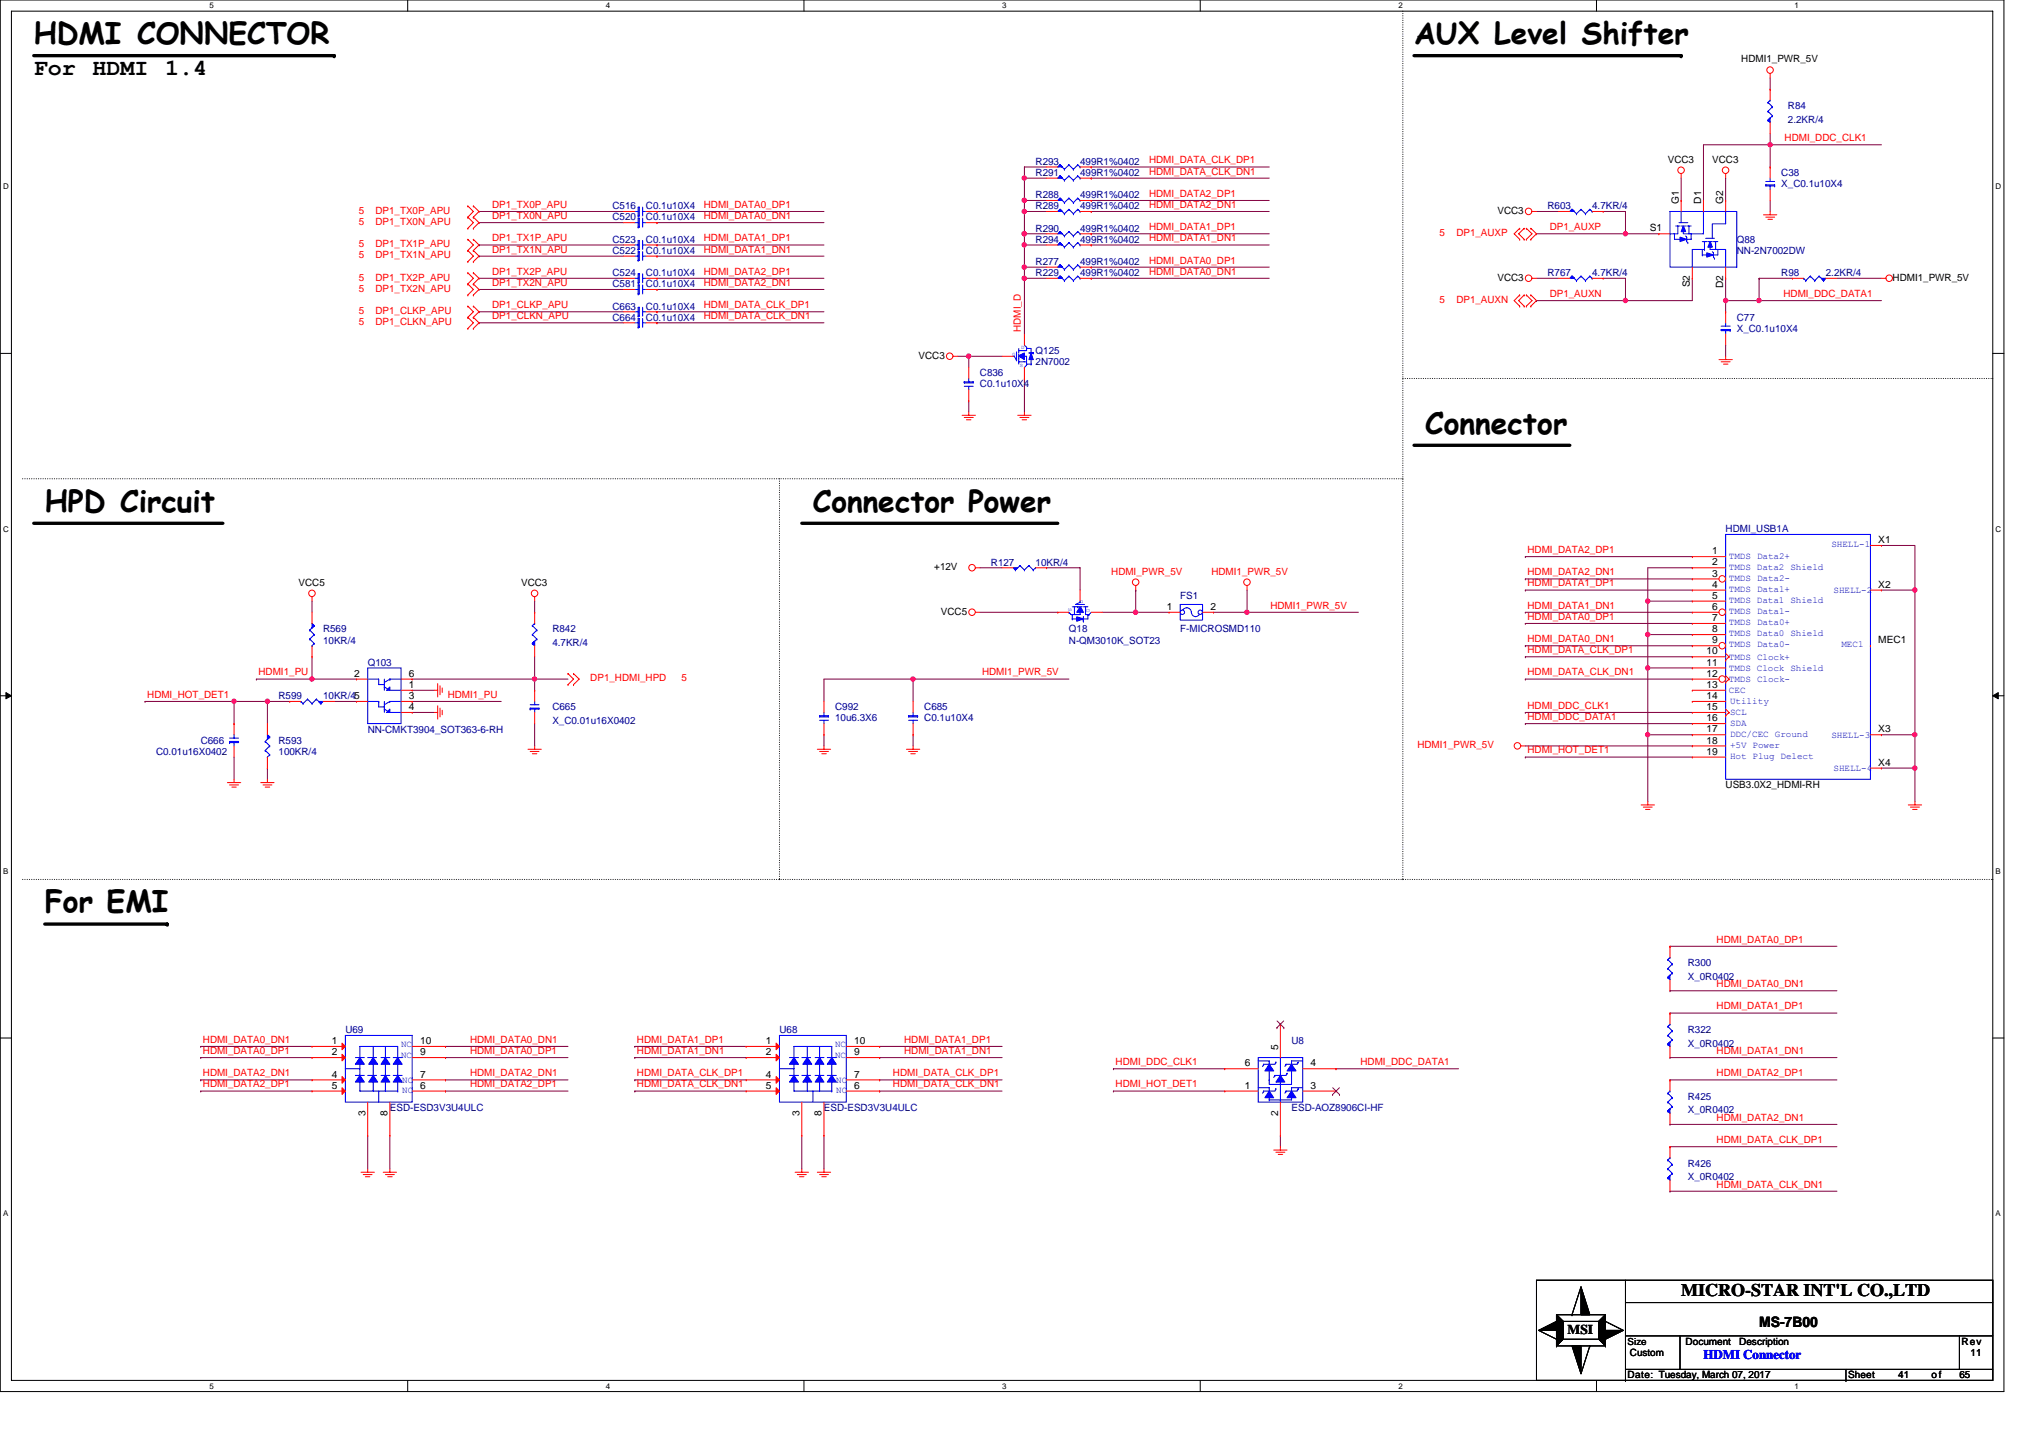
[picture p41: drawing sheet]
<svg xmlns="http://www.w3.org/2000/svg" width="297mm" height="210mm" viewBox="0 0 297 210" stroke-linecap="round" stroke-linejoin="round" font-family="sans-serif">
<defs><g id="words">
<g font-size="4.4">
<text x="4.9" y="6.5">HDMI CONNECTOR</text>
<text x="206.5" y="6.5">AUX Level Shifter</text>
<text x="208.1" y="63.4">Connector</text>
<text x="6.5" y="74.7">HPD Circuit</text>
<text x="118.7" y="74.7">Connector Power</text>
<text x="6.5" y="133.2">For EMI</text>
</g>
<g font-size="3.4">
<text x="4.9" y="11">For</text>
<text x="13.5" y="11">HDMI</text>
<text x="24.1" y="11">1.4</text>
</g>
<text font-size="2.6" x="245.5" y="189.3">MICRO-STAR INT'L CO.,LTD</text>
<text font-size="2.1" x="256.9" y="193.8">MS-7B00</text>
<text font-size="2" x="228.9" y="194.8">MSI</text>
<text font-size="1.9" fill="#00f" x="248.8" y="198.5">HDMI Connector</text>
<g font-size="1.5">
<text x="254.3" y="9.1">HDMI1_PWR_5V</text>
<text x="243.6" y="23.7">VCC3</text>
<text x="250.1" y="23.7">VCC3</text>
<text x="245.2" y="29.7" transform="rotate(-90 245.2 29.7)">G1</text>
<text x="248.4" y="29.7" transform="rotate(-90 248.4 29.7)">D1</text>
<text x="251.7" y="29.7" transform="rotate(-90 251.7 29.7)">G2</text>
<text x="218.7" y="31.2">VCC3</text>
<text x="240.9" y="33.8">S1</text>
<text x="218.7" y="41">VCC3</text>
<text x="246.8" y="42" transform="rotate(-90 246.8 42)">S2</text>
<text x="276.4" y="41">HDMI1_PWR_5V</text>
<text x="251.7" y="42.1" transform="rotate(-90 251.7 42.1)">D2</text>
<text x="134.2" y="52.4">VCC3</text>
<text x="136.4" y="83.2">+12V</text>
<text x="250" y="80.9">1</text>
<text x="250" y="82.6">2</text>
<text x="274.3" y="79.3">X1</text>
<text x="43.6" y="85.5">VCC5</text>
<text x="76.1" y="85.5">VCC3</text>
<text x="137.4" y="89.7">VCC5</text>
<text x="170.4" y="89.1">1</text>
<text x="176.8" y="89.1">2</text>
<text x="250" y="84.2">3</text>
<text x="250" y="85.8">4</text>
<text x="250" y="87.4">5</text>
<text x="250" y="89.1">6</text>
<text x="274.3" y="85.8">X2</text>
<text x="249.2" y="95.6">10</text>
<text x="250" y="90.7">7</text>
<text x="250" y="94">9</text>
<text x="250" y="92.3">8</text>
<text x="274.3" y="94">MEC1</text>
<text x="51.7" y="98.8">2</text>
<text x="59.7" y="98.8">6</text>
<text x="59.7" y="100.5">1</text>
<text x="249.2" y="97.2">11</text>
<text x="249.2" y="98.8">12</text>
<text x="249.2" y="100.5">13</text>
<text x="59.7" y="103.7">4</text>
<text x="59.7" y="102.1">3</text>
<text x="249.2" y="102.1">14</text>
<text x="249.2" y="103.7">15</text>
<text x="249.2" y="105.3">16</text>
<text x="249.2" y="107">17</text>
<text x="274.3" y="107">X3</text>
<text x="249.2" y="108.6">18</text>
<text x="249.2" y="110.2">19</text>
<text x="274.3" y="111.8">X4</text>
<text x="252" y="115.1">USB3.0X2_HDMI-RH</text>
<text x="48.5" y="152.5">1</text>
<text x="48.5" y="154.1">2</text>
<text x="61.3" y="154.1">9</text>
<text x="61.3" y="152.5">10</text>
<text x="111.9" y="152.5">1</text>
<text x="111.9" y="154.1">2</text>
<text x="124.7" y="154.1">9</text>
<text x="124.7" y="152.5">10</text>
<text x="181.8" y="155.7">6</text>
<text x="186.6" y="153.3" transform="rotate(-90 186.6 153.3)">5</text>
<text x="191.4" y="155.7">4</text>
<text x="48.5" y="157.4">4</text>
<text x="48.5" y="159">5</text>
<text x="61.3" y="159">6</text>
<text x="61.3" y="157.4">7</text>
<text x="111.9" y="157.4">4</text>
<text x="111.9" y="159">5</text>
<text x="124.7" y="159">6</text>
<text x="124.7" y="157.4">7</text>
<text x="181.8" y="159">1</text>
<text x="191.4" y="159">3</text>
<text x="53.4" y="162.9" transform="rotate(-90 53.4 162.9)">3</text>
<text x="56.6" y="162.9" transform="rotate(-90 56.6 162.9)">8</text>
<text x="116.8" y="162.9" transform="rotate(-90 116.8 162.9)">3</text>
<text x="120" y="162.9" transform="rotate(-90 120 162.9)">8</text>
<text x="186.6" y="162.9" transform="rotate(-90 186.6 162.9)">2</text>
<text x="246.2" y="196.4">Document</text>
<text x="254" y="196.4">Description</text>
<text x="286.5" y="196.4">Rev</text>
<text x="237.7" y="201.3">Date: Tuesday, March 07, 2017</text>
<text x="238" y="198">Custom</text>
<text x="269.9" y="201.3">Sheet</text>
<text x="277.2" y="201.3">41</text>
<text x="282.1" y="201.3">of</text>
<text x="286.1" y="201.3">65</text>
<text x="287.8" y="198">11</text>
</g>
<g font-size="1.5" fill="#000080">
<text x="261.1" y="15.9">R84</text>
<text x="261.1" y="17.9">2.2KR/4</text>
<text x="151.2" y="29">R288</text>
<text x="151.2" y="24.1">R293</text>
<text x="151.2" y="25.7">R291</text>
<text x="157.7" y="29">499R1%0402</text>
<text x="157.7" y="24.1">499R1%0402</text>
<text x="157.7" y="25.7">499R1%0402</text>
<text x="260.1" y="25.7">C38</text>
<text x="260.1" y="27.3">X_C0.1u10X4</text>
<text x="89.4" y="30.6">C516</text>
<text x="89.4" y="32.2">C520</text>
<text x="89.4" y="35.5">C523</text>
<text x="94.3" y="30.6">C0.1u10X4</text>
<text x="94.3" y="32.2">C0.1u10X4</text>
<text x="94.3" y="35.5">C0.1u10X4</text>
<text x="151.2" y="35.5">R294</text>
<text x="151.2" y="30.6">R289</text>
<text x="151.2" y="33.8">R290</text>
<text x="157.7" y="35.5">499R1%0402</text>
<text x="157.7" y="30.6">499R1%0402</text>
<text x="157.7" y="33.8">499R1%0402</text>
<text x="226" y="30.6">R603</text>
<text x="232.5" y="30.6">4.7KR/4</text>
<text x="253.6" y="35.5">Q88</text>
<text x="89.4" y="42">C581</text>
<text x="89.4" y="37.1">C522</text>
<text x="89.4" y="40.3">C524</text>
<text x="94.3" y="42">C0.1u10X4</text>
<text x="94.3" y="37.1">C0.1u10X4</text>
<text x="94.3" y="40.3">C0.1u10X4</text>
<text x="151.2" y="38.7">R277</text>
<text x="151.2" y="40.3">R229</text>
<text x="157.7" y="38.7">499R1%0402</text>
<text x="157.7" y="40.3">499R1%0402</text>
<text x="226" y="40.3">R767</text>
<text x="232.5" y="40.3">4.7KR/4</text>
<text x="253.6" y="37.1">NN-2N7002DW</text>
<text x="260.1" y="40.3">R98</text>
<text x="266.6" y="40.3">2.2KR/4</text>
<text x="89.4" y="45.2">C663</text>
<text x="89.4" y="46.8">C664</text>
<text x="94.3" y="45.2">C0.1u10X4</text>
<text x="94.3" y="46.8">C0.1u10X4</text>
<text x="253.6" y="46.8">C77</text>
<text x="151.2" y="51.7">Q125</text>
<text x="151.2" y="53.3">2N7002</text>
<text x="253.6" y="48.4">X_C0.1u10X4</text>
<text x="143.1" y="55">C836</text>
<text x="143.1" y="56.6">C0.1u10X4</text>
<text x="252" y="77.7">HDMI_USB1A</text>
<text x="144.7" y="82.6">R127</text>
<text x="151.2" y="82.6">10KR/4</text>
<text x="172.4" y="87.5">FS1</text>
<text x="47.2" y="92.4">R569</text>
<text x="47.2" y="94">10KR/4</text>
<text x="80.7" y="92.4">R842</text>
<text x="80.7" y="94.3">4.7KR/4</text>
<text x="156.1" y="92.4">Q18</text>
<text x="156.1" y="94">N-QM3010K_SOT23</text>
<text x="172.4" y="92.3">F-MICROSMD110</text>
<text x="53.7" y="97.2">Q103</text>
<text x="40.7" y="102.1">R599</text>
<text x="47.2" y="102.1">10KR/45</text>
<text x="53.7" y="107">NN-CMKT3904_SOT363-6-RH</text>
<text x="80.7" y="103.7">C665</text>
<text x="80.7" y="105.7">X_C0.01u16X0402</text>
<text x="122" y="103.7">C992</text>
<text x="122" y="105.3">10u6.3X6</text>
<text x="135" y="103.7">C685</text>
<text x="135" y="105.3">C0.1u10X4</text>
<text x="22.8" y="110.2">C0.01u16X0402</text>
<text x="29.3" y="108.6">C666</text>
<text x="40.7" y="108.6">R593</text>
<text x="40.7" y="110.2">100KR/4</text>
<text x="246.5" y="141.1">R300</text>
<text x="246.5" y="143.1">X_0R0402</text>
<text x="50.4" y="150.9">U69</text>
<text x="113.8" y="150.9">U68</text>
<text x="188.6" y="152.5">U8</text>
<text x="246.5" y="150.9">R322</text>
<text x="246.5" y="152.8">X_0R0402</text>
<text x="246.5" y="160.6">R425</text>
<text x="56.9" y="162.2">ESD-ESD3V3U4ULC</text>
<text x="120.3" y="162.2">ESD-ESD3V3U4ULC</text>
<text x="188.6" y="162.2">ESD-AOZ8906CI-HF</text>
<text x="246.5" y="162.6">X_0R0402</text>
<text x="246.5" y="170.4">R426</text>
<text x="246.5" y="172.3">X_0R0402</text>
</g>
<g font-size="1.5" fill="#f00">
<text x="167.8" y="23.9">HDMI_DATA_CLK_DP1</text>
<text x="260.6" y="20.6">HDMI_DDC_CLK1</text>
<text x="167.8" y="28.7">HDMI_DATA2_DP1</text>
<text x="167.8" y="25.5">HDMI_DATA_CLK_DN1</text>
<text x="52.4" y="31.2">5</text>
<text x="52.4" y="32.9">5</text>
<text x="54.8" y="31.2">DP1_TX0P_APU</text>
<text x="54.8" y="32.9">DP1_TX0N_APU</text>
<text x="71.9" y="32">DP1_TX0N_APU</text>
<text x="71.9" y="30.4">DP1_TX0P_APU</text>
<text x="71.9" y="35.2">DP1_TX1P_APU</text>
<text x="102.8" y="30.4">HDMI_DATA0_DP1</text>
<text x="102.8" y="32">HDMI_DATA0_DN1</text>
<text x="102.8" y="35.2">HDMI_DATA1_DP1</text>
<text x="167.8" y="30.4">HDMI_DATA2_DN1</text>
<text x="167.8" y="33.6">HDMI_DATA1_DP1</text>
<text x="167.8" y="35.2">HDMI_DATA1_DN1</text>
<text x="210.2" y="34.5">5</text>
<text x="212.7" y="34.5">DP1_AUXP</text>
<text x="226.3" y="33.6">DP1_AUXP</text>
<text x="52.4" y="36.1">5</text>
<text x="52.4" y="37.7">5</text>
<text x="52.4" y="41">5</text>
<text x="54.8" y="36.1">DP1_TX1P_APU</text>
<text x="54.8" y="37.7">DP1_TX1N_APU</text>
<text x="54.8" y="41">DP1_TX2P_APU</text>
<text x="71.9" y="36.9">DP1_TX1N_APU</text>
<text x="71.9" y="40.1">DP1_TX2P_APU</text>
<text x="71.9" y="41.7">DP1_TX2N_APU</text>
<text x="102.8" y="41.7">HDMI_DATA2_DN1</text>
<text x="102.8" y="40.1">HDMI_DATA2_DP1</text>
<text x="102.8" y="36.9">HDMI_DATA1_DN1</text>
<text x="167.8" y="38.5">HDMI_DATA0_DP1</text>
<text x="167.8" y="40.1">HDMI_DATA0_DN1</text>
<text x="52.4" y="42.6">5</text>
<text x="52.4" y="45.9">5</text>
<text x="52.4" y="47.5">5</text>
<text x="54.8" y="42.6">DP1_TX2N_APU</text>
<text x="54.8" y="45.9">DP1_CLKP_APU</text>
<text x="54.8" y="47.5">DP1_CLKN_APU</text>
<text x="71.9" y="46.6">DP1_CLKN_APU</text>
<text x="71.9" y="45">DP1_CLKP_APU</text>
<text x="102.8" y="45">HDMI_DATA_CLK_DP1</text>
<text x="102.8" y="46.6">HDMI_DATA_CLK_DN1</text>
<text x="210.2" y="44.2">5</text>
<text x="212.7" y="44.2">DP1_AUXN</text>
<text x="226.3" y="43.4">DP1_AUXN</text>
<text x="260.5" y="43.4">HDMI_DDC_DATA1</text>
<text x="149.1" y="48.5" transform="rotate(-90 149.1 48.5)">HDMI_D</text>
<text x="162.3" y="83.9">HDMI_PWR_5V</text>
<text x="176.9" y="83.9">HDMI1_PWR_5V</text>
<text x="223.1" y="80.8">HDMI_DATA2_DP1</text>
<text x="185.5" y="88.9">HDMI1_PWR_5V</text>
<text x="223.1" y="88.9">HDMI_DATA1_DN1</text>
<text x="223.1" y="85.6">HDMI_DATA1_DP1</text>
<text x="223.1" y="84">HDMI_DATA2_DN1</text>
<text x="223.1" y="95.4">HDMI_DATA_CLK_DP1</text>
<text x="223.1" y="90.5">HDMI_DATA0_DP1</text>
<text x="223.1" y="93.8">HDMI_DATA0_DN1</text>
<text x="21.5" y="101.9">HDMI_HOT_DET1</text>
<text x="37.8" y="98.6">HDMI1_PU</text>
<text x="65.4" y="101.9">HDMI1_PU</text>
<text x="86.2" y="99.5">DP1_HDMI_HPD</text>
<text x="99.5" y="99.5">5</text>
<text x="143.4" y="98.6">HDMI1_PWR_5V</text>
<text x="223.1" y="98.6">HDMI_DATA_CLK_DN1</text>
<text x="223.1" y="105.1">HDMI_DDC_DATA1</text>
<text x="223.1" y="103.5">HDMI_DDC_CLK1</text>
<text x="207" y="109.3">HDMI1_PWR_5V</text>
<text x="223.1" y="110">HDMI_HOT_DET1</text>
<text x="250.7" y="137.6">HDMI_DATA0_DP1</text>
<text x="250.7" y="147.4">HDMI_DATA1_DP1</text>
<text x="250.7" y="144.1">HDMI_DATA0_DN1</text>
<text x="29.6" y="152.3">HDMI_DATA0_DN1</text>
<text x="29.6" y="153.9">HDMI_DATA0_DP1</text>
<text x="68.6" y="152.3">HDMI_DATA0_DN1</text>
<text x="68.6" y="153.9">HDMI_DATA0_DP1</text>
<text x="93" y="153.9">HDMI_DATA1_DN1</text>
<text x="93" y="152.3">HDMI_DATA1_DP1</text>
<text x="132" y="153.9">HDMI_DATA1_DN1</text>
<text x="132" y="152.3">HDMI_DATA1_DP1</text>
<text x="162.9" y="155.5">HDMI_DDC_CLK1</text>
<text x="198.7" y="155.5">HDMI_DDC_DATA1</text>
<text x="250.7" y="153.9">HDMI_DATA1_DN1</text>
<text x="29.6" y="157.2">HDMI_DATA2_DN1</text>
<text x="29.6" y="158.8">HDMI_DATA2_DP1</text>
<text x="68.6" y="158.8">HDMI_DATA2_DP1</text>
<text x="68.6" y="157.2">HDMI_DATA2_DN1</text>
<text x="93" y="157.2">HDMI_DATA_CLK_DP1</text>
<text x="93" y="158.8">HDMI_DATA_CLK_DN1</text>
<text x="130.4" y="157.2">HDMI_DATA_CLK_DP1</text>
<text x="130.4" y="158.8">HDMI_DATA_CLK_DN1</text>
<text x="162.9" y="158.8">HDMI_HOT_DET1</text>
<text x="250.7" y="157.2">HDMI_DATA2_DP1</text>
<text x="250.7" y="163.7">HDMI_DATA2_DN1</text>
<text x="250.7" y="166.9">HDMI_DATA_CLK_DP1</text>
<text x="250.7" y="173.4">HDMI_DATA_CLK_DN1</text>
</g>
<g font-size="1.4" fill="#00f">
<text x="252.5" y="81.6">TMDS Data2+</text>
<text x="252.5" y="83.2">TMDS Data2 Shield</text>
<text x="267.5" y="79.9">SHELL-1</text>
<text x="252.5" y="84.8">TMDS Data2-</text>
<text x="252.5" y="86.4">TMDS Data1+</text>
<text x="252.5" y="88.1">TMDS Data1 Shield</text>
<text x="252.5" y="89.7">TMDS Data1-</text>
<text x="267.8" y="86.6">SHELL-2</text>
<text x="252.5" y="91.3">TMDS Data0+</text>
<text x="252.5" y="92.9">TMDS Data0 Shield</text>
<text x="252.5" y="94.5">TMDS Data0-</text>
<text x="268.9" y="94.5">MEC1</text>
<text x="252.5" y="96.3">TMDS Clock+</text>
<text x="252.5" y="98">TMDS Clock Shield</text>
<text x="252.5" y="99.6">TMDS Clock-</text>
<text x="252.5" y="101.2">CEC</text>
<text x="252.7" y="102.8">Utility</text>
<text x="252.7" y="104.5">SCL</text>
<text x="252.7" y="106.1">SDA</text>
<text x="252.7" y="107.6">DDC/CEC Ground</text>
<text x="267.5" y="107.7">SHELL-3</text>
<text x="252.7" y="109.2">+5V Power</text>
<text x="252.7" y="110.8">Hot Plug Delect</text>
<text x="267.8" y="112.6">SHELL-4</text>
<text x="58.6" y="152.9">NC</text>
<text x="58.6" y="154.5">NC</text>
<text x="122" y="152.9">NC</text>
<text x="122" y="154.5">NC</text>
<text x="58.7" y="158.1">NC</text>
<text x="58.7" y="159.6">NC</text>
<text x="122.1" y="158.1">NC</text>
<text x="122.1" y="159.6">NC</text>
</g>
<text font-size="1.4" x="237.7" y="196.3">Size</text>
<g font-size="1.2">
<text x="30.6" y="1.2">5</text>
<text x="88.5" y="1.2">4</text>
<text x="146.3" y="1.2">3</text>
<text x="204.2" y="1.2">2</text>
<text x="262.1" y="1.2">1</text>
<text x=".5" y="27.6">D</text>
<text x="291.4" y="27.6">D</text>
<text x=".5" y="77.6">C</text>
<text x="291.4" y="77.6">C</text>
<text x=".5" y="127.6">B</text>
<text x="291.4" y="127.6">B</text>
<text x=".5" y="177.6">A</text>
<text x="291.4" y="177.6">A</text>
<text x="30.6" y="202.8">5</text>
<text x="88.5" y="202.8">4</text>
<text x="146.3" y="202.8">3</text>
<text x="204.2" y="202.8">2</text>
<text x="262.1" y="202.8">1</text>
</g>
<g font-size=".8" fill="#00f">
<text x="147.8" y="52">G</text>
<text x="148.9" y="53.6">S</text>
<text x="149.1" y="51">D</text>
<text x="156.1" y="88.8" transform="rotate(90 156.1 88.8)">S</text>
<text x="157.7" y="87.6" transform="rotate(90 157.7 87.6)">G</text>
<text x="158.7" y="88.9" transform="rotate(90 158.7 88.9)">D</text>
</g>
</g></defs>
<path d="M0 0h292.6v203.2h-292.6zM1.7 1.6h289.3v200h-289.3z" fill="none" stroke="#000" stroke-width=".15"/>
<g fill="#fff">
<path d="M30.6 .2h.6v1.3h-.6z"/>
<path d="M30.6 201.8h.6v1.3h-.6z"/>
</g>
<path d="M59.5 0v1.6M59.5 201.6v1.6" fill="none" stroke="#000" stroke-width=".15"/>
<g fill="#fff">
<path d="M88.5 .2h.6v1.3h-.6z"/>
<path d="M88.5 201.8h.6v1.3h-.6z"/>
</g>
<path d="M117.4 0v1.6M117.4 201.6v1.6" fill="none" stroke="#000" stroke-width=".15"/>
<g fill="#fff">
<path d="M146.3 .2h.7v1.3h-.7z"/>
<path d="M146.3 201.8h.7v1.3h-.7z"/>
</g>
<path d="M175.3 0v1.6M175.3 201.6v1.6" fill="none" stroke="#000" stroke-width=".15"/>
<g fill="#fff">
<path d="M204.2 .2h.6v1.3h-.6z"/>
<path d="M204.2 201.8h.6v1.3h-.6z"/>
</g>
<path d="M233.1 0v1.6M233.1 201.6v1.6" fill="none" stroke="#000" stroke-width=".15"/>
<g fill="#fff">
<path d="M262.1 .2h.6v1.3h-.6z"/>
<path d="M262.1 201.8h.6v1.3h-.6z"/>
<path d="M.5 26.6h.8v1.3h-.8z"/>
<path d="M291.4 26.6h.9v1.3h-.9z"/>
<path d="M.5 76.6h.8v1.3h-.8z"/>
<path d="M291.4 76.6h.9v1.3h-.9z"/>
</g>
<path d="M0 51.6h1.7M291 51.6h1.6" fill="none" stroke="#000" stroke-width=".15"/>
<g fill="#fff">
<path d="M.5 126.6h.7v1.3h-.7z"/>
<path d="M291.4 126.6h.8v1.3h-.8z"/>
</g>
<path d="M0 101.6h1.7M291 101.6h1.6" fill="none" stroke="#000" stroke-width=".15"/>
<path d="M.9 101.1l.8 .5-.8 .4zM291 101.6l.8-.5v.9z" fill="#000" stroke="#000" stroke-width=".15"/>
<g fill="#fff">
<path d="M.5 176.6h.7v1.2h-.7z"/>
<path d="M291.4 176.6h.8v1.2h-.8z"/>
</g>
<g fill="none" stroke="#000" stroke-width=".15">
<path d="M0 151.6h1.7M291 151.6h1.6M224.4 186.9h66.6v14.7h-66.6zM224.7 194.3l2.6 1.3M227.3 192h7.2v4.5h-7.2zM227.3 195.6h.1M227.3 196.5h.1M227.3 192l1 1M228.3 195.6l-1 .9M228.3 193h.1M228.3 193h5.2v2.6h-5.2zM229.6 192h.1"/>
<path d="M230.9 187.9l-1.3 4.1M232.2 196.5h.1M232.2 196.5l-1.3 4.1M233.5 195.6l1 .9M234.5 192h.1M234.5 193h.1M234.5 192l-1 1M234.5 193l2.6 1.3M234.5 196.5h.1M237.4 190.2h53.6M237.4 195.1h53.6M237.4 186.9v14.7"/>
<path d="M237.4 200h53.6M245.3 195.1v4.9M269.6 200v1.6M286.1 195.1v4.9M237.4 201.6h.1M269.6 201.6h.1"/>
</g>
<path d="M204.9 1.6v126.8M204.9 55.3h86.1M291 55.3h.1M3.3 69.9h201.6M113.8 69.9v58.5M204.9 69.9h.1M3.3 128.4h287.7M113.8 128.4h.1M204.9 128.4h.1M291 128.4h.1" fill="none" stroke="#000" stroke-width=".15" stroke-dasharray="0 .3"/>
<path d="M4.9 8.1h43.9M48.8 8.1h.1M206.5 8.1h39M245.5 8.1h.1M4.9 76.4h27.7M117.1 76.4h37.4M206.5 65h22.8M6.5 134.9h17.9M24.4 134.9h.1" fill="none" stroke="#000" stroke-width=".49"/>
<g fill="none" stroke="#800040" stroke-width=".15">
<path d="M258.5 11.4v1.6M258.5 19.5v1.6M70 32.5h.1M70 30.9h.1M70 37.4h.1M70 35.8h.1M70 30.9h21.1M70 35.8h21.1M70 32.5h21.1M70 37.4h21.1M95.9 30.9h.1M95.9 32.5h.1"/>
<path d="M95.9 37.4h.1M95.9 35.8h.1M95.9 30.9h24.4M95.9 35.8h24.4M95.9 32.5h24.4M95.9 37.4h24.4M149.6 29.3v1.6h3.2M149.6 30.9h.1M149.6 39h3.2M149.6 29.3h.1M149.6 34.1h3.2M149.6 35.8h3.2"/>
<path d="M149.6 39v1.6h3.2M149.6 39h.1M149.6 34.1h.1M149.6 30.9v8.1M149.6 29.3h3.2M149.6 35.8h.1M149.6 26v3.3M149.6 26h.1M149.6 26h3.2M152.8 24.4h-3.2v1.6M159.4 30.9h.1M159.4 24.4h.1"/>
<path d="M159.4 30.9h26M159.4 24.4h26M159.4 39h.1M159.4 29.3h.1M159.4 34.1h.1M159.4 35.8h.1M159.4 26h.1M159.4 29.3h26M159.4 39h26M159.4 26h26M159.4 34.1h26M159.4 35.8h26"/>
<path d="M224.4 34.1h.1M224.4 34.1h17.8M224.4 30.9h3.2M234.1 30.9h3.3v3.2M237.4 34.1h.1M245.5 26v3.3M252 26v3.3M258.5 29.3v1.6M258.5 21.1v3.3M258.5 21.1h.1M258.5 21.1h16.3M258.5 21.1h-9.7v8.2"/>
<path d="M70 40.6h.1M70 42.3h.1M70 47.1h.1M70 45.5h.1M70 40.6h21.1M70 45.5h21.1M70 47.1h21.1M70 42.3h21.1M95.9 45.5h.1M95.9 47.1h.1M95.9 42.3h.1M95.9 40.6h.1"/>
<path d="M95.9 40.6h24.4M95.9 45.5h24.4M95.9 47.1h24.4M95.9 42.3h24.4M139.8 52h1.7M141.5 52h4.8M141.5 58.5v1.7M141.5 52h.1M141.5 52v1.7M149.6 40.6h.1M149.6 55.3v4.9M149.6 40.6v8.2"/>
<path d="M159.4 40.6h.1M159.4 40.6h26M224.4 43.9h.1M224.4 40.6h3.2M234.1 40.6h3.3v3.3M237.4 43.9h.1M247.1 40.6v3.3h-22.7M252 43.9h.1M252 43.9h22.8M252 50.4v1.6M252 43.9v1.6M252 40.6v3.3"/>
<path d="M256.9 40.6h.1M256.9 40.6v3.3M256.9 40.6h4.9M256.9 43.9h.1M268.3 40.6h6.5M274.8 79.7h4.9v6.5M37.4 99.2h.1M37.4 99.2h14.7M45.6 99.2h.1M45.6 95.9v3.3M45.6 87.8v1.6M60.2 99.2h17.9"/>
<path d="M78.1 87.8v1.6M78.1 95.9v3.3M78.1 99.2v1.6M78.1 99.2h.1M78.1 99.2h4.8M133.3 99.2h.1M133.3 99.2h-13v3.2M133.3 99.2v3.2M133.3 99.2h22.8M143.1 89.4h11.4M143.1 82.9h3.2M152.8 82.9h4.9v3.3"/>
<path d="M161 89.4h4.9M165.9 89.4h4.8M165.9 86.2h.1M165.9 86.2v3.2M177.2 89.4h4.9M182.1 86.2v3.2M182.1 89.4h.1M182.1 89.4h16.3M222.8 95.9h.1M222.8 99.2h.1M222.8 89.4h.1M222.8 86.2h.1"/>
<path d="M222.8 84.5h.1M222.8 81.3h.1M222.8 91h.1M222.8 94.3h.1M222.8 99.2h24.3M222.8 95.9h24.3M222.8 89.4h24.3M222.8 86.2h24.3M222.8 84.5h24.3M222.8 81.3h24.3M222.8 91h24.3M222.8 94.3h24.3"/>
<path d="M240.6 92.7v4.8h6.5M240.6 97.5h.1M240.6 97.5v19.6M240.6 87.8v4.9h6.5M240.6 87.8h.1M247.1 82.9h-6.5v4.9h6.5M274.8 86.2h4.9M279.7 86.2h.1M279.7 86.2v30.9M21.2 102.4h.1M21.2 102.4h13M34.2 110.6v3.2"/>
<path d="M34.2 102.4h4.8M34.2 102.4h.1M34.2 102.4v3.3M39 102.4h.1M39 102.4v3.3M39 102.4h3.3M39 112.2v1.6M48.8 102.4h3.3M60.2 102.4h.1M60.2 102.4h13M60.2 104h3.2M60.2 100.8h3.2"/>
<path d="M78.1 105.7v3.2M120.3 107.3v1.6M133.3 107.3v1.6M222.8 105.7h.1M222.8 105.7h24.3M222.8 108.9h24.3M222.8 110.6h.1M222.8 104h.1M222.8 110.6h24.3M222.8 104h24.3M240.6 107.3h6.5M240.6 107.3h.1"/>
<path d="M274.8 112.2h4.9M274.8 107.3h4.9M279.7 112.2h.1M279.7 107.3h.1M243.9 138.2h.1M243.9 138.2h24.4M29.3 152.8h.1M29.3 154.4h.1M29.3 159.3h.1M29.3 152.8h16.3M29.3 154.4h16.3M29.3 159.3h16.3"/>
<path d="M29.3 157.7h.1M29.3 157.7h16.3M65.1 154.4h.1M65.1 159.3h.1M65.1 157.7h.1M65.1 154.4h17.8M65.1 157.7h17.8M65.1 159.3h17.8M65.1 152.8h.1M65.1 152.8h17.8M92.7 157.7h.1M92.7 159.3h.1"/>
<path d="M92.7 154.4h.1M92.7 152.8h.1M92.7 152.8h16.3M92.7 154.4h16.3M92.7 157.7h16.3M92.7 159.3h16.3M128.5 152.8h.1M128.5 157.7h.1M128.5 159.3h.1M128.5 152.8h17.8M128.5 157.7h17.8M128.5 159.3h17.8"/>
<path d="M128.5 154.4h.1M128.5 154.4h17.8M162.6 159.3h.1M162.6 159.3h16.3M162.6 156.1h.1M162.6 156.1h16.3M195.1 156.1h.1M195.1 156.1h17.9M243.9 154.4h.1M243.9 154.4h24.4M243.9 147.9h.1M243.9 157.7h.1"/>
<path d="M243.9 144.7h.1M243.9 157.7h24.4M243.9 147.9h24.4M243.9 144.7h24.4M53.7 165.8v4.9M56.9 165.8v4.9M117.1 165.8v4.9M120.3 165.8v4.9M187 165.8v1.6M243.9 164.2h.1M243.9 167.4h.1M243.9 173.9h.1"/>
<path d="M243.9 164.2h24.4M243.9 167.4h24.4M243.9 173.9h24.4"/>
</g>
<g fill="#f0f" stroke="#f0f" stroke-width=".15">
<circle cx="149.6" cy="34.1" r=".31"/>
<circle cx="149.6" cy="30.9" r=".32"/>
<circle cx="149.6" cy="29.2" r=".32"/>
<circle cx="149.6" cy="40.6" r=".32"/>
<circle cx="149.6" cy="35.7" r=".32"/>
<circle cx="149.6" cy="39" r=".32"/>
<circle cx="149.6" cy="26" r=".31"/>
<circle cx="240.6" cy="92.6" r=".32"/>
<circle cx="240.6" cy="87.8" r=".32"/>
<circle cx="237.4" cy="43.9" r=".32"/>
<circle cx="133.3" cy="99.2" r=".31"/>
<circle cx="237.4" cy="34.1" r=".31"/>
<circle cx="279.6" cy="112.2" r=".32"/>
<circle cx="279.6" cy="107.3" r=".31"/>
<circle cx="240.6" cy="107.3" r=".31"/>
<circle cx="258.5" cy="21.1" r=".32"/>
<circle cx="240.6" cy="97.5" r=".32"/>
<circle cx="45.6" cy="99.2" r=".31"/>
<circle cx="252" cy="43.9" r=".32"/>
<circle cx="256.9" cy="43.9" r=".32"/>
<circle cx="78.1" cy="99.2" r=".31"/>
<circle cx="34.2" cy="102.4" r=".32"/>
<circle cx="39" cy="102.4" r=".32"/>
<circle cx="141.5" cy="52" r=".32"/>
<circle cx="279.6" cy="86.1" r=".32"/>
<circle cx="182.1" cy="89.4" r=".32"/>
<circle cx="165.8" cy="89.4" r=".32"/>
</g>
<g fill="none" stroke="#f00" stroke-width=".15">
<path d="M258.5 10.7v.7M258.5 17.9v1.6M258.5 13h.1M258.5 13v1.6M68.3 31.7h.1M68.3 30.1h.1M68.3 33.3h.1M68.3 36.6h.1M68.3 34.9h.1M68.3 38.2h.1M68.3 39.8h.1M68.3 30.1l.8 .8-.8 .8"/>
<path d="M68.3 31.7l.8 .8-.8 .8M68.3 34.9l.8 .9-.8 .8M68.3 36.6l.8 .8-.8 .8M68.3 39.8l.8 .8-.8 .9M69.1 30.1h.1M69.1 31.7h.1M69.1 33.3h.1M69.1 34.9h.1M69.1 36.6h.1M69.1 38.2h.1M69.1 39.8h.1M69.1 30.1l.9 .8-.9 .8"/>
<path d="M69.1 31.7l.9 .8-.9 .8M69.1 34.9l.9 .9-.9 .8M69.1 36.6l.9 .8-.9 .8M69.1 39.8l.9 .8-.9 .9M91.1 30.9h1.6M91.1 32.5h1.6M94.3 30.9h1.6M94.3 32.5h1.6M95.9 30.9h.1M95.9 32.5h.1M152.8 35.8h1.7M152.8 39h1.7"/>
<path d="M152.8 29.3h1.7M152.8 30.9h1.7M152.8 34.1h1.7M157.7 34.1h1.7M157.7 30.9h1.7M157.7 35.8h1.7M157.7 39h1.7M157.7 29.3h1.7M159.4 35.8h.1M159.4 39h.1M159.4 29.3h.1M159.4 30.9h.1"/>
<path d="M159.4 34.1h.1M221.9 34.9h.1M221.9 33.3h.1M221.9 33.3l-.8 .8 .8 .8M222.6 33.3h.1M222.6 34.9h.1M222.6 33.3l-.8 .8 .8 .8M222.9 33.3h.1M222.9 34.9h.1M222.9 33.3l.8 .8-.8 .8M223.6 34.9h.1M223.6 33.3h.1"/>
<path d="M223.6 33.3l.8 .8-.8 .8M223.7 30.9h.7M227.6 30.9h1.7M232.5 30.9h1.6M234.1 30.9h.1M242.2 34.1h.1M242.2 34.1h1.7M245.5 25.4v.6M245.5 29.3h.1M245.5 29.3v1.6M247.1 39v1.6M248.8 29.3h.1"/>
<path d="M248.8 29.3v1.6M252 25.4v.6M252 29.3h.1M252 29.3v1.6M252 39v1.6M257.5 31.4h2M257.9 31.7h1.3M258.2 32h.6M258.5 30.9v.5M68.3 41.5h.1M68.3 43.1h.1M68.3 46.3h.1"/>
<path d="M68.3 44.7h.1M68.3 48h.1M68.3 41.5l.8 .8-.8 .8M68.3 44.7l.8 .8-.8 .8M68.3 46.3l.8 .8-.8 .9M69.1 41.5h.1M69.1 43.1h.1M69.1 44.7h.1M69.1 46.3h.1M69.1 48h.1M69.1 41.5l.9 .8-.9 .8M69.1 44.7l.9 .8-.9 .8"/>
<path d="M69.1 46.3l.9 .8-.9 .9M91.1 42.3h1.6M91.1 45.5h1.6M91.1 47.1h1.6M94.3 42.3h1.6M94.3 45.5h1.6M94.3 47.1h1.6M95.9 42.3h.1M95.9 45.5h.1M95.9 47.1h.1M139.2 52h.6M152.8 40.6h1.7"/>
<path d="M157.7 40.6h1.7M159.4 40.6h.1M221.9 44.7h.1M221.9 43.1h.1M221.9 43.1l-.8 .8 .8 .8M222.6 43.1h.1M222.6 44.7h.1M222.6 43.1l-.8 .8 .8 .8M222.9 43.1h.1M222.9 44.7h.1M222.9 43.1l.8 .8-.8 .8M223.6 44.7h.1"/>
<path d="M223.6 43.1h.1M223.6 43.1l.8 .8-.8 .8M223.7 40.6h.7M227.6 40.6h1.7M232.5 40.6h1.6M234.1 40.6h.1M247.1 40.6h.1M251 52.5h2M251.4 52.8h1.3M251.7 53.2h.6M252 52v.5M252 40.6h.1"/>
<path d="M274.8 40.6h.6M140.5 60.6h1.9M140.8 61h1.3M141.1 61.3h.7M141.5 60.2v.4M148.6 60.6h2M148.9 61h1.4M149.3 61.3h.6M149.6 60.2v.4M45.6 87.1v.7M52.1 99.2h.1M52.1 99.2h1.6"/>
<path d="M58.6 99.2h1.6M60.2 99.2h.1M63.9 99.8v2M78.1 87.1v.7M82.9 100h.1M82.9 98.4h.1M82.9 98.4l.9 .8-.9 .8M83.8 100h.1M83.8 98.4h.1M83.8 98.4l.8 .8-.8 .8M142.4 89.4h.7M142.4 82.9h.7"/>
<path d="M146.3 82.9h1.7M151.2 82.9h1.6M152.8 82.9h.1M154.5 89.4h.1M154.5 89.4h1.6M157.7 86.2v1.6M159.4 89.4h1.6M165.9 85.5v.7M170.7 89.4h.1M170.7 89.4h1.7M175.6 89.4h1.6M177.2 89.4h.1"/>
<path d="M182.1 85.5v.7M247.1 81.3h.1M247.1 82.9h.1M247.1 82.9h4.9M247.1 81.3h4.9M33.2 114.3h2M33.5 114.6h1.3M33.9 114.9h.6M34.2 113.8v.5M34.2 108.9v1.7M34.2 105.7h.1M34.2 105.7v1.6"/>
<path d="M38.1 114.3h1.9M38.4 114.6h1.3M38.7 114.9h.7M39 113.8v.5M39 105.7v1.6M39 112.2h.1M39 110.6v1.6M42.3 102.4h.1M42.3 102.4h1.6M47.2 102.4h1.6M52.1 102.4h.1M52.1 102.4h1.6"/>
<path d="M58.6 104h1.6M58.6 102.4h1.6M58.6 100.8h1.6M60.2 104h.1M60.2 100.8h.1M60.2 102.4h.1M63.4 104h.5M63.4 100.8h.5M63.9 103.1v1.9M64.3 103.4v1.3M64.3 100.1v1.4M64.6 103.7v.7"/>
<path d="M64.6 100.5v.6M77.1 109.4h2M77.4 109.7h1.3M77.7 110.1h.7M78.1 108.9v.5M119.4 109.4h1.9M119.7 109.7h1.3M120 110.1h.7M120.3 108.9v.5M132.4 109.4h1.9M132.7 109.7h1.3M133 110.1h.7"/>
<path d="M133.3 108.9v.5M133.3 102.4v1.6M133.3 107.3h.1M133.3 105.7v1.6M222.1 108.9h.7M239.7 117.5h1.9M240 117.9h1.3M240.3 118.2h.7M240.6 117.1v.4M278.7 117.5h1.9M279 117.9h1.3M279.3 118.2h.7"/>
<path d="M279.7 117.1v.4M243.9 138.2h.1M243.9 138.2v1.6M45.6 152.8h.1M45.6 157.7h.1M45.6 154.4h.1M45.6 159.3h.1M45.6 159.3h4.8M45.6 152.8h4.8M45.6 157.7h4.8M45.6 154.4h4.8M60.2 159.3h4.9"/>
<path d="M60.2 152.8h4.9M60.2 157.7h4.9M60.2 154.4h4.9M65.1 159.3h.1M65.1 157.7h.1M65.1 154.4h.1M65.1 152.8h.1M178.9 156.1h.1M178.9 159.3h.1M178.9 159.3h4.8M178.9 156.1h4.8M187 149.6h.1"/>
<path d="M187 149.6v4.8M190.2 159.3h4.9M190.2 156.1h4.9M195.1 159.3h.1M195.1 156.1h.1M243.9 143.1v1.6M243.9 152.8v1.6M243.9 147.9h.1M243.9 157.7h.1M243.9 147.9v1.7M243.9 157.7v1.6M52.7 171.2h2"/>
<path d="M53 171.5h1.3M53.4 171.8h.6M53.7 170.7v.5M53.7 165.8h.1M53.7 160.9v4.9M56 171.2h1.9M56.3 171.5h1.3M56.6 171.8h.7M56.9 170.7v.5M56.9 165.8h.1M56.9 160.9v4.9M116.1 171.2h2"/>
<path d="M116.4 171.5h1.3M116.8 171.8h.6M117.1 170.7v.5M119.4 171.2h1.9M119.7 171.5h1.3M120 171.8h.7M120.3 170.7v.5M186 167.9h2M186.3 168.3h1.3M186.7 168.6h.6M187 167.4v.5M187 165.8h.1"/>
<path d="M187 160.9v4.9M243.9 162.6v1.6"/>
<circle cx="258.5" cy="10.2" r=".48"/>
<circle cx="223.2" cy="30.9" r=".48"/>
<circle cx="245.5" cy="24.9" r=".48"/>
<circle cx="252" cy="24.9" r=".48"/>
<circle cx="138.7" cy="52" r=".48"/>
<circle cx="223.2" cy="40.6" r=".48"/>
<circle cx="275.9" cy="40.6" r=".48"/>
<circle cx="45.6" cy="86.6" r=".48"/>
<circle cx="78.1" cy="86.6" r=".48"/>
<circle cx="142" cy="89.4" r=".48"/>
<circle cx="142" cy="82.9" r=".48"/>
<circle cx="165.8" cy="85" r=".48"/>
<circle cx="182.1" cy="85" r=".48"/>
<circle cx="221.6" cy="108.9" r=".48"/>
</g>
<g fill="#000" stroke="#000" stroke-width=".15">
<path d="M224.7 194.3l2.6-1.3v1.3zM230.9 187.9l1.3 4.1h-1.3zM234.5 194.3h2.6l-2.6 1.3zM229.6 196.5h1.3v4.1z"/>
<path d="M227.3 192l1 1v2.6l-1 .9z" fill-rule="evenodd"/>
<path d="M227.3 192l1 1v2.6l-1 .9z" fill-rule="evenodd"/>
<path d="M227.3 192l1 1v2.6l-1 .9z" fill-rule="evenodd"/>
<path d="M234.5 192v4.5l-1-.9v-2.6z" fill-rule="evenodd"/>
<path d="M234.5 192v4.5l-1-.9v-2.6z" fill-rule="evenodd"/>
<path d="M234.5 192v4.5l-1-.9v-2.6z" fill-rule="evenodd"/>
</g>
<g fill="none" stroke="#00f" stroke-width=".15">
<path d="M258.2 17.6h.1M258.2 16.3h.1M258.2 15h.1M258.2 17.6l.3 .3M258.2 16.3l.6 .6M258.2 15l.6 .6M258.5 14.6h.1M258.5 14.6l-.3 .4M258.8 16.9h.1M258.8 15.6h.1M258.8 16.9l-.6 .7M258.8 15.6l-.6 .7"/>
<path d="M92.7 30.9h.5M92.7 32.5h.5M93.2 30.2h.2v1.3h-.2zM93.2 31.5h.1M93.2 31.9h.2v1.3h-.2zM93.2 33.2h.1M93.8 30.2v1.3M93.8 30.9h.5M93.8 31.9v1.3M93.8 32.5h.5M154.8 35.4h.1M154.8 38.7h.1"/>
<path d="M154.8 28.9h.1M154.8 30.6h.1M154.8 33.8h.1M154.8 35.4l-.3 .4M154.8 35.4l.6 .7M154.8 38.7l-.3 .3M154.8 38.7l.6 .6M154.8 28.9l-.3 .4M154.8 28.9l.6 .7M154.8 30.6l-.3 .3M154.8 30.6l.6 .6M154.8 33.8l-.3 .3"/>
<path d="M154.8 33.8l.6 .7M155.4 36.1h.1M155.4 39.3h.1M155.4 29.6h.1M155.4 31.2h.1M155.4 34.5h.1M156.1 35.4h.1M156.1 38.7h.1M156.1 28.9h.1M156.1 30.6h.1M156.1 33.8h.1M156.1 35.4l-.7 .7"/>
<path d="M156.1 35.4l.7 .7M156.1 38.7l-.7 .6M156.1 38.7l.7 .6M156.1 28.9l-.7 .7M156.1 28.9l.7 .7M156.1 30.6l-.7 .6M156.1 30.6l.7 .6M156.1 33.8l-.7 .7M156.1 33.8l.7 .7M156.8 36.1h.1M156.8 39.3h.1M156.8 29.6h.1"/>
<path d="M156.8 31.2h.1M156.8 34.5h.1M157.4 35.4h.1M157.4 38.7h.1M157.4 28.9h.1M157.4 30.6h.1M157.4 33.8h.1M157.4 35.4l-.6 .7M157.4 35.4l.3 .4M157.4 38.7l-.6 .6M157.4 38.7l.3 .3M157.4 28.9l-.6 .7"/>
<path d="M157.4 28.9l.3 .4M157.4 30.6l-.6 .6M157.4 30.6l.3 .3M157.4 33.8l-.6 .7M157.4 33.8l.3 .3M157.7 35.8h.1M157.7 39h.1M157.7 29.3h.1M157.7 30.9h.1M157.7 34.1h.1M229.6 30.6h.1M229.6 30.6l-.3 .3"/>
<path d="M229.6 30.6l.6 .6M230.2 31.2h.1M230.9 30.6h.1M230.9 30.6l-.7 .6M230.9 30.6l.6 .6M231.5 31.2h.1M232.2 30.6h.1M232.2 30.6l-.7 .6M232.2 30.6l.3 .3M232.5 30.9h.1M243.9 30.9h9.7v8.1h-9.7zM243.9 34.1h.6"/>
<path d="M244.5 34.1h.1M244.5 34.1v.8h2.5v-.8M244.7 33h.6M245 33v1.1h-.5M245.2 32.5h1.3M245.5 33h.7M245.5 30.9v1.6M245.8 33.8v.3h.9M246.2 34.5l.1 .1M246.3 33h.7M246.3 34.6v.7l.2 .1M246.3 34.6h.1"/>
<path d="M246.5 35.4h.1M246.7 33v1.1M248.6 36.4v.8M248.6 35.3h.7M248.6 37.2h.1M248.8 30.9v3.2h-2.1M248.9 36.4h.1M248.9 35.3v1.1M248.9 36.4h-1.8v2.6M249.1 34.8h1.3M249.4 35.3h.7M249.7 36.1v.3h.8"/>
<path d="M250.1 36.7l.1 .2M250.2 35.3h.7M250.2 36.9h.1M250.2 36.9v.6l.2 .2M250.4 37.7h.1M250.5 36.4h1.5v2.6M250.5 35.3v1.1M250.9 36.4v.8h-2.3M252 30.9v1.8h-1.9v2.1M92.7 42.3h.5M92.7 45.5h.5M92.7 47.1h.5"/>
<path d="M93.2 41.6h.2v1.3h-.2zM93.2 42.9h.1M93.2 44.9h.2v1.3h-.2zM93.2 46.2h.1M93.2 46.5h.2v1.3h-.2zM93.2 47.8h.1M93.8 41.6v1.3M93.8 42.3h.5M93.8 44.9v1.3M93.8 45.5h.5M93.8 46.5v1.3M93.8 47.1h.5"/>
<path d="M154.8 40.3h.1M154.8 40.3l-.3 .3M154.8 40.3l.6 .7M155.4 41h.1M156.1 40.3h.1M156.1 40.3l-.7 .7M156.1 40.3l.7 .7M156.8 41h.1M157.4 40.3h.1M157.4 40.3l-.6 .7M157.4 40.3l.3 .3M157.7 40.6h.1"/>
<path d="M229.6 40.3h.1M229.6 40.3l-.3 .3M229.6 40.3l.6 .7M230.2 41h.1M230.9 40.3h.1M230.9 40.3l-.7 .7M230.9 40.3l.6 .7M231.5 41h.1M232.2 40.3h.1M232.2 40.3l-.7 .7M232.2 40.3l.3 .3M232.5 40.6h.1"/>
<path d="M252 78h21.2v35.8h-21.2zM53.7 97.5h4.9v8.2h-4.9zM53.7 99.2h1.6v.8h.8M56.1 99.2v1.6M56.9 99.2h.1M56.9 99.2l-.8 .5M56.9 99.2h1.7M148 82.9l.3 .3M148.3 83.2h.1M148.9 82.6h.1M148.9 82.6l-.6 .6M148.9 82.6l.7 .6"/>
<path d="M149.6 83.2h.1M150.3 82.6h.1M150.3 82.6l-.7 .6M150.3 82.6l.6 .6M150.9 83.2h.1M151.2 82.9h.1M151.2 82.9l-.3 .3M156.1 89.4h.1M156.1 89.4l.3 .3h1.3v-.3M156.6 90.4h.1M156.6 88.6h.6M156.6 89.7v.7"/>
<path d="M156.9 88.6v1.1M157.4 88.6h.1M157.4 88.6h.6M157.7 87.8v.1l-.6 .4h1.3M158.2 88.6h.7M158.2 90.7h.1M158.2 90.1v.6M158.5 88.6v1.1h.5M158.9 89.7v.7h-2.3M159 89.7h.1M159.4 89.4l-.4 .3M172.4 88.3h3.2v2.3h-3.2z"/>
<path d="M172.8 89a.67 .67 0 0 1 .7-.2 .67 .67 0 0 1 .5 .6M174 89.4a.62 .62 0 0 0 .5 .6 .62 .62 0 0 0 .7-.3M33.5 108.3h1.3v.1h-1.3zM33.5 107.8h1.3M33.5 108.4h.1M34.2 108.4v.5M34.2 107.3v.5M38.7 108.3h.1M38.7 109.6h.1M38.7 108.3l.7 .6M38.7 109.6l.7 .6M39 110.6h.1"/>
<path d="M39 107.3l.4 .3M39.4 107.6h.1M39.4 108.9h.1M39.4 110.2h.1M39.4 107.6l-.7 .7M39.4 108.9l-.7 .7M39.4 110.2l-.4 .4M43.9 102.4h.1M43.9 102.4l.4 .3M44.3 102.7h.1M44.9 102.1h.1M44.9 102.1l-.6 .6"/>
<path d="M44.9 102.1l.7 .6M45.6 102.7h.1M46.2 102.1h.1M46.2 102.1l.7 .6M46.2 102.1l-.6 .6M46.9 102.7h.1M47.2 102.4l-.3 .3M53.7 102.4h1.6M55.3 102.4v.8h.8M55.3 102.4h.1M56.1 102.4v1.6M56.1 100.3l.8 .5h1.7"/>
<path d="M56.1 100.3h.1M56.1 103.5h.1M56.1 103.5l.8 .5h1.7M56.9 102.4h.1M56.9 102.4l-.8 .5M56.9 102.4h1.7M132.7 104.5h1.3v.2h-1.3zM132.7 105.2h1.3M133.3 104v.5M133.3 105.2v.5M134 104.5h.1M243.9 139.8h.1"/>
<path d="M243.9 139.8l-.3 .3M50.4 156.1h2.2M50.4 151.2h9.8v9.7h-9.8zM51.9 154.4h1.3M51.9 157h1.3M52.6 152.8h5.5v6.5h-5.5zM53.7 154.4h1.3M53.7 157h1.3M54.5 152.8v6.5M55.3 159.3v1.6M55.6 154.4h1.3M55.6 157h1.3"/>
<path d="M56.3 152.8v6.5M57.4 154.4h1.3M57.4 157h1.3M58.1 159.3h.1M183.7 154.9h1.7v.5M183.7 158.8h1.7v.7M183.7 154.4h6.5v6.5h-6.5zM184.5 155.4h.1M184.5 155.4l-.1 .3M184.5 159.3h.1M184.5 159.3l-.1 .3M185.4 156.4v1.9h3.2v-1.9"/>
<path d="M185.4 157.7h.1M186.2 157h.1M186.2 157l-.2 .4M186.3 155.1h.1M186.3 155.1l-.1 .3h-1.7M186.3 159l-.1 .3h-1.7M186.3 159h.1M187 154.4v3M187 158v2.9M187.8 155.4h.1M187.8 155.4l-.2 .3M187.8 159.3h.1"/>
<path d="M187.8 159.3l-.2 .3M188 156.7l-.2 .3h-1.6M188 156.7h.1M189.6 155.1h.1M189.6 155.1l-.2 .3h-1.6M189.6 159l-.2 .3h-1.6M189.6 159h.1M190.2 158.8h-1.6v.7M190.2 154.9h-1.6v.5M243.6 142.7h.1M243.6 141.4h.1M243.6 140.1h.1"/>
<path d="M243.6 152.5h.1M243.6 151.2h.1M243.6 149.9h.1M243.6 159.6h.1M243.6 142.7l.3 .4M243.6 141.4l.6 .7M243.6 140.1l.6 .7M243.6 152.5l.3 .3M243.6 151.2l.6 .6M243.6 149.9l.6 .6M243.6 159.6l.6 .7M243.9 149.6h.1"/>
<path d="M243.9 159.3h.1M243.9 149.6l-.3 .3M243.9 159.3l-.3 .3M244.2 142.1h.1M244.2 140.8h.1M244.2 151.8h.1M244.2 150.5h.1M244.2 142.1l-.6 .6M244.2 140.8l-.6 .6M244.2 151.8l-.6 .7M244.2 150.5l-.6 .7M185.4 160.6h1.6"/>
<path d="M185.4 160.6h.1M185.4 160.3v.3M187 160.6h.1M188.6 160.3v.3h-1.6M243.6 162.2h.1M243.6 160.9h.1M243.6 162.2l.3 .4M243.6 160.9l.6 .7M244.2 161.6h.1M244.2 160.3h.1M244.2 161.6l-.6 .6M244.2 160.3l-.6 .6"/>
<circle cx="172.7" cy="89.4" r=".32"/>
<circle cx="175.3" cy="89.4" r=".32"/>
</g>
<g fill="#00f" stroke="#00f" stroke-width=".15">
<path d="M56.3 154.4l.6 1h-1.3z"/>
<path d="M56.3 157l.6 1h-1.3z"/>
<path d="M58.1 154.4l.6 1h-1.3z"/>
<path d="M58.1 157l.6 1h-1.3z"/>
<path d="M52.6 154.4l.6 1h-1.3z"/>
<path d="M52.6 157l.6 1h-1.3z"/>
<path d="M54.5 154.4l.7 1h-1.4z"/>
<path d="M54.5 157l.7 1h-1.4z"/>
<path d="M56.4 100.8l.5-.5v.5z"/>
<path d="M187 157l.6 1h-1.3z"/>
<path d="M188.6 155.4l.7 1h-1.3z"/>
<path d="M185.4 159.3l.6 1h-1.3z"/>
<path d="M185.4 155.4l.6 1h-1.3z"/>
<path d="M188.6 159.3l.7 1h-1.3z"/>
<path d="M243.6 142.7l.3-.3v.7l-.3-.4 .3-.3z" fill-rule="evenodd"/>
<path d="M245.8 33l.4 .8h-.7z" fill-rule="evenodd"/>
<path d="M249.7 35.3l.4 .8h-.7z" fill-rule="evenodd"/>
<path d="M249.3 36.9l.9 .3v.2v-.2l-.9 .3z" fill-rule="evenodd"/>
<path d="M245.3 34.6l1 .3v.2v-.2l-1 .4z" fill-rule="evenodd"/>
<path d="M56.4 104l.5-.5v.5z" fill-rule="evenodd"/>
<path d="M157.7 88.6l.5 .8h-1z" fill-rule="evenodd"/>
<path d="M157.2 90.1l1 .3v.3v-.3l-1 .3z" fill-rule="evenodd"/>
<path d="M154.5 35.8l.3-.4 .3 .4-.3-.4 .3 .4z" fill-rule="evenodd"/>
<path d="M154.5 39l.3-.3 .3 .3-.3-.3 .3 .3z" fill-rule="evenodd"/>
<path d="M148 82.9h.6l-.3 .3 .3-.3-.3 .3z" fill-rule="evenodd"/>
<path d="M229.6 30.6l.3 .3h-.6l.3-.3 .3 .3z" fill-rule="evenodd"/>
<path d="M154.5 40.6l.3-.3 .3 .3-.3-.3 .3 .3z" fill-rule="evenodd"/>
<path d="M258.5 17.2v.7l-.3-.3z" fill-rule="evenodd"/>
<path d="M154.5 29.3l.3-.4 .3 .4-.3-.4 .3 .4z" fill-rule="evenodd"/>
<path d="M229.6 40.3l.3 .3h-.6l.3-.3 .3 .3z" fill-rule="evenodd"/>
<path d="M243.6 152.5l.3-.3v.6l-.3-.3 .3-.3z" fill-rule="evenodd"/>
<path d="M154.5 30.9l.3-.3 .3 .3-.3-.3 .3 .3z" fill-rule="evenodd"/>
<path d="M39 107.3l.4 .3-.4 .3 .4-.3-.4 .3z" fill-rule="evenodd"/>
<path d="M154.5 34.1l.3-.3 .3 .3-.3-.3 .3 .3z" fill-rule="evenodd"/>
<path d="M46.5 102.4h.7l-.3 .3z" fill-rule="evenodd"/>
<path d="M243.9 161.9v.7l-.3-.4z" fill-rule="evenodd"/>
</g>
<g fill="#f00" stroke="#f00" stroke-width=".15">
<path d="M50 152.3l.4 .5-.4 .5z"/>
<path d="M50 157.2l.4 .5-.4 .5z"/>
<path d="M50 153.9l.4 .5-.4 .5z"/>
<path d="M50 158.8l.4 .5-.4 .5z"/>
</g>
<path d="M186.5 150.1h.1M186.5 149.1l1 1M187.5 149.1l-1 1M187.5 150.1h.1M194.6 159.8h.1M194.6 158.8l1 1M195.6 158.8l-1 1M195.6 159.8h.1" fill="none" stroke="#804000" stroke-width=".15"/>
<circle cx="251.5" cy="84.5" r=".48" fill="#fff" stroke="#f00" stroke-width=".15"/>
<path d="M273.2 79.7h1.6M274.8 79.7h.1M247.1 84.5h.1M247.1 84.5h3.9M247.1 86.2h.1M247.1 87.8h.1M247.1 91h.1M247.1 86.2h4.9M247.1 87.8h4.9M247.1 91h4.9M273.2 112.2h1.6M274.8 112.2h.1" fill="none" stroke="#f00" stroke-width=".15"/>
<circle cx="251.5" cy="94.3" r=".48" fill="#fff" stroke="#f00" stroke-width=".15"/>
<g fill="none" stroke="#f00" stroke-width=".15">
<path d="M247.1 94.3h.1M247.1 94.3h3.9M247.1 95.9h.1M247.1 97.5h.1M247.1 95.9h4.9M247.1 97.5h4.9M252 96.4h.1M252 99.7h.1M252 95.4l.5 .5M252 98.7l.5 .5M252.5 95.9h.1M252.5 99.2h.1"/>
<path d="M252.5 95.9l-.5 .5M252.5 99.2l-.5 .5"/>
</g>
<circle cx="251.5" cy="99.2" r=".48" fill="#fff" stroke="#f00" stroke-width=".15"/>
<g fill="none" stroke="#f00" stroke-width=".15">
<path d="M247.1 99.2h.1M247.1 99.2h3.9M247.1 92.7h.1M247.1 92.7h4.9M247.1 100.8h.1M247.1 102.4h.1M247.1 104h.1M247.1 105.7h.1M247.1 107.3h.1M247.1 108.9h.1M247.1 110.6h.1M247.1 100.8h4.9"/>
<path d="M247.1 102.4h4.9M247.1 104h4.9M247.1 105.7h4.9M247.1 107.3h4.9M247.1 108.9h4.9M247.1 110.6h4.9M252 104.5h.1M252 103.5l.5 .5M252.5 104h.1M252.5 104l-.5 .5"/>
</g>
<circle cx="251.5" cy="89.4" r=".48" fill="#fff" stroke="#f00" stroke-width=".15"/>
<g fill="none" stroke="#f00" stroke-width=".15">
<path d="M91.1 37.4h1.6M91.1 35.8h1.6M94.3 37.4h1.6M94.3 35.8h1.6M95.9 37.4h.1M95.9 35.8h.1M152.8 24.4h1.7M152.8 26h1.7M157.7 24.4h1.7M157.7 26h1.7M159.4 24.4h.1M159.4 26h.1"/>
<path d="M258.5 27.6v1.7M258.5 24.4h.1M258.5 24.4v1.6M91.1 40.6h1.6M94.3 40.6h1.6M95.9 40.6h.1M141.5 53.7v1.6M141.5 58.5h.1M141.5 56.9v1.6M146.3 52h1.7M149.6 48.8v1.6M149.6 55.3h.1"/>
<path d="M149.6 53.7v1.6M252 48.8v1.6M252 45.5h.1M252 45.5v1.6M261.8 40.6h.1M261.8 40.6h1.6M266.6 40.6h1.7M45.6 89.4v1.6M45.6 95.9h.1M45.6 94.3v1.6M78.1 94.3v1.6M78.1 89.4h.1"/>
<path d="M78.1 89.4v1.6M247.1 89.4h.1M247.1 89.4h3.9M273.2 94.3h.1M273.2 86.2h1.6M274.8 86.2h.1M78.1 104v1.7M78.1 100.8h.1M78.1 100.8v1.6M120.3 102.4v1.6M120.3 107.3h.1M120.3 105.7v1.6"/>
<path d="M273.2 107.3h1.6M274.8 107.3h.1M109 152.8h.1M109 157.7h.1M109 154.4h.1M109 159.3h.1M109 159.3h4.8M109 152.8h4.8M109 157.7h4.8M109 154.4h4.8M123.6 159.3h4.9M123.6 152.8h4.9"/>
<path d="M123.6 157.7h4.9M123.6 154.4h4.9M128.5 159.3h.1M128.5 157.7h.1M128.5 154.4h.1M128.5 152.8h.1M117.1 165.8h.1M117.1 160.9v4.9M120.3 165.8h.1M120.3 160.9v4.9M243.9 172.3v1.6M243.9 167.4h.1"/>
<path d="M243.9 167.4v1.7"/>
</g>
<g fill="none" stroke="#00f" stroke-width=".15">
<path d="M92.7 37.4h.5M92.7 35.8h.5M93.2 36.7h.2v1.3h-.2zM93.2 38h.1M93.2 35.1h.2v1.3h-.2zM93.2 36.4h.1M93.2 40h.2v1.3h-.2zM93.8 36.7v1.3M93.8 37.4h.5M93.8 35.1v1.3M93.8 35.8h.5M93.8 40v1.3"/>
<path d="M154.8 24.1h.1M154.8 25.7h.1M154.8 24.1l-.3 .3M154.8 24.1l.6 .6M154.8 25.7l-.3 .3M154.8 25.7l.6 .6M155.4 24.7h.1M155.4 26.3h.1M156.1 24.1h.1M156.1 25.7h.1M156.1 24.1l-.7 .6M156.1 24.1l.7 .6"/>
<path d="M156.1 25.7l-.7 .6M156.1 25.7l.7 .6M156.8 24.7h.1M156.8 26.3h.1M157.4 24.1h.1M157.4 25.7h.1M157.4 24.1l-.6 .6M157.4 24.1l.3 .3M157.4 25.7l-.6 .6M157.4 25.7l.3 .3M157.7 24.4h.1M157.7 26h.1"/>
<path d="M257.9 27h1.3v.2h-1.3zM257.9 26.5h1.3M258.5 27.2v.4M258.5 26v.5M259.2 27.2h.1M92.7 40.6h.5M93.2 41.3h.1M93.8 40.6h.5M140.8 55.8h1.3v.1h-1.3zM140.8 56.4h1.3M140.8 55.8h.1M141.5 55.3v.5"/>
<path d="M141.5 56.4v.5M148.5 51.4v1.3l-.4-.7h-.1M148.8 52.3h.1M148.8 51.7v.6M148.8 52.8h1.1M148.8 50.9v.6M148.8 52.5v.7M149.6 53.7h.1M149.6 52h.3v1.3l-.3 .4M149.6 50.4l.3 .3M149.9 50.7v.5h-1.1M149.9 50.7h.1"/>
<path d="M149.9 50.9h.7v2.3M149.9 53.2h.7M150.6 53.2h.1M150.9 51.5h.1M150.9 51.5h-.6M251.4 48.1h1.3v.2h-1.3zM251.4 47.6h1.3M252 48.3v.5M252 47.1v.5M252.7 48.3h.1M263.4 40.6h.1M263.4 40.6l.3 .4"/>
<path d="M263.7 41h.1M264.4 40.3h.1M264.4 40.3l.6 .7M264.4 40.3l-.7 .7M265 41h.1M265.7 40.3h.1M265.7 40.3l.6 .7M265.7 40.3l-.7 .7M266.3 41h.1M266.6 40.6l-.3 .4M45.2 92h.1M45.2 93.3h.1"/>
<path d="M45.2 92l.7 .7M45.2 93.3l.7 .7M45.6 94.3h.1M45.6 91l.3 .4M45.9 91.4h.1M45.9 92.7h.1M45.9 94h.1M45.9 91.4l-.7 .6M45.9 92.7l-.7 .6M45.9 94l-.3 .3M77.7 94h.1M77.7 92.7h.1"/>
<path d="M77.7 91.4h.1M77.7 94l.4 .3M77.7 92.7l.7 .6M77.7 91.4l.7 .6M78.1 91h.1M78.1 91l-.4 .4M78.4 93.3h.1M78.4 92h.1M78.4 93.3l-.7 .7M78.4 92l-.7 .7M77.4 103.4h1.3v.1h-1.3zM77.4 102.9h1.3"/>
<path d="M77.4 103.5h.1M78.1 103.5v.5M78.1 102.4v.5M119.7 104.5h1.3v.2h-1.3zM119.7 105.2h1.3M119.7 104.5h.1M120.3 104v.5M120.3 105.2v.5M113.8 151.2h9.8v9.7h-9.8zM113.8 156.1h2.1M115.3 154.4h1.3M115.3 157h1.3"/>
<path d="M115.9 152.8h5.6v6.5h-5.6zM117.1 154.4h1.3M117.1 157h1.3M117.9 152.8v6.5M118.7 159.3v1.6M119 154.4h1.3M119 157h1.3M119.7 152.8v6.5M120.8 154.4h1.3M120.8 157h1.3M121.5 159.3h.1M243.6 172h.1"/>
<path d="M243.6 170.7h.1M243.6 169.4h.1M243.6 172l.3 .3M243.6 170.7l.6 .6M243.6 169.4l.6 .6M243.9 169.1h.1M243.9 169.1l-.3 .3M244.2 171.3h.1M244.2 170h.1M244.2 171.3l-.6 .7M244.2 170l-.6 .7"/>
</g>
<g fill="#00f" stroke="#00f" stroke-width=".15">
<path d="M119.7 154.4l.6 1h-1.3z"/>
<path d="M119.7 157l.6 1h-1.3z"/>
<path d="M121.5 154.4l.6 1h-1.3z"/>
<path d="M121.5 157l.6 1h-1.3z"/>
<path d="M115.9 154.4l.7 1h-1.3z"/>
<path d="M115.9 157l.7 1h-1.3z"/>
<path d="M117.9 154.4l.7 1h-1.4z"/>
<path d="M117.9 157l.7 1h-1.4z"/>
<path d="M45.6 91l.3 .4-.3 .3 .3-.3-.3 .3z" fill-rule="evenodd"/>
<path d="M154.5 24.4l.3-.3 .3 .3-.3-.3 .3 .3z" fill-rule="evenodd"/>
<path d="M148.8 52l.8-.5v1z" fill-rule="evenodd"/>
<path d="M150.6 51.5l.3 1h-.6l.3-1h.3z" fill-rule="evenodd"/>
<path d="M77.7 94l.4-.4v.7l-.4-.3 .4-.4z" fill-rule="evenodd"/>
<path d="M243.9 171.7v.6l-.3-.3z" fill-rule="evenodd"/>
<path d="M266 40.6h.6l-.3 .4z" fill-rule="evenodd"/>
<path d="M154.5 26l.3-.3 .3 .3-.3-.3 .3 .3z" fill-rule="evenodd"/>
</g>
<g fill="#f00" stroke="#f00" stroke-width=".15">
<path d="M113.3 152.3l.5 .5-.5 .5z"/>
<path d="M113.3 157.2l.5 .5-.5 .5z"/>
<path d="M113.3 153.9l.5 .5-.5 .5z"/>
<path d="M113.3 158.8l.5 .5-.5 .5z"/>
</g>
<g fill="#f0f" stroke="#f0f" stroke-width=".15">
<circle cx="149.6" cy="34.1" r=".31"/>
<circle cx="149.6" cy="30.9" r=".32"/>
<circle cx="149.6" cy="29.2" r=".32"/>
<circle cx="149.6" cy="40.6" r=".32"/>
<circle cx="149.6" cy="35.7" r=".32"/>
<circle cx="149.6" cy="39" r=".32"/>
<circle cx="149.6" cy="26" r=".31"/>
<circle cx="240.6" cy="92.6" r=".32"/>
<circle cx="240.6" cy="87.8" r=".32"/>
<circle cx="237.4" cy="43.9" r=".32"/>
<circle cx="133.3" cy="99.2" r=".31"/>
<circle cx="237.4" cy="34.1" r=".31"/>
<circle cx="279.6" cy="112.2" r=".32"/>
<circle cx="279.6" cy="107.3" r=".31"/>
<circle cx="240.6" cy="107.3" r=".31"/>
<circle cx="258.5" cy="21.1" r=".32"/>
<circle cx="240.6" cy="97.5" r=".32"/>
<circle cx="45.6" cy="99.2" r=".31"/>
<circle cx="252" cy="43.9" r=".32"/>
<circle cx="256.9" cy="43.9" r=".32"/>
<circle cx="78.1" cy="99.2" r=".31"/>
<circle cx="34.2" cy="102.4" r=".32"/>
<circle cx="39" cy="102.4" r=".32"/>
<circle cx="141.5" cy="52" r=".32"/>
<circle cx="279.6" cy="86.1" r=".32"/>
<circle cx="182.1" cy="89.4" r=".32"/>
<circle cx="165.8" cy="89.4" r=".32"/>
</g>
<use href="#words"/>
</svg>
